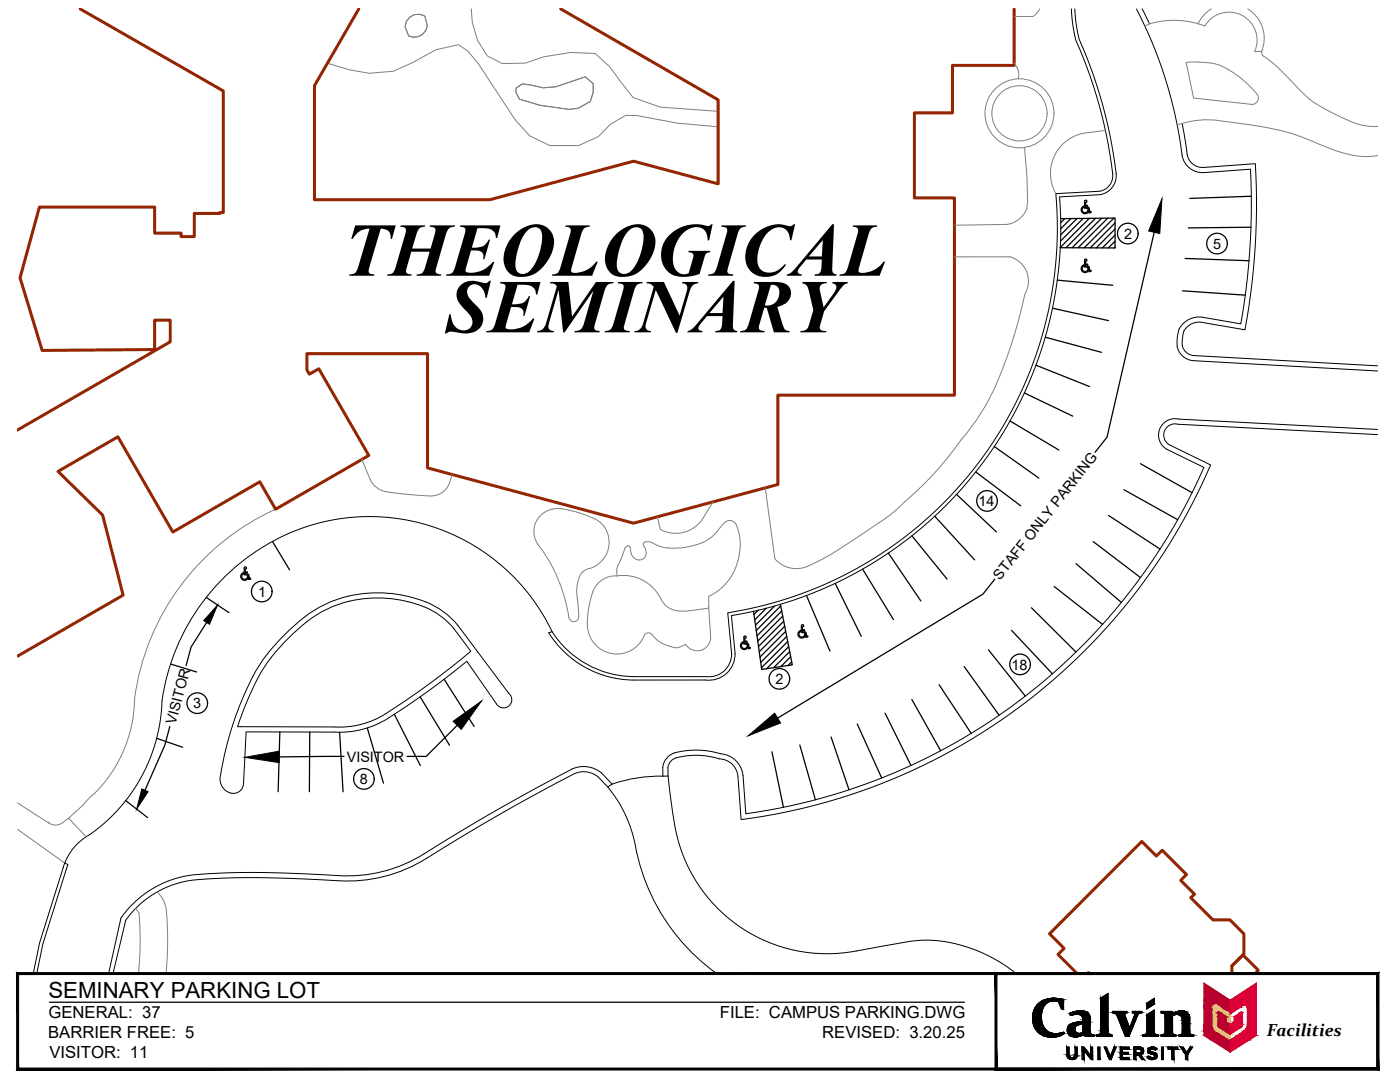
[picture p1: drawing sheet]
<svg xmlns="http://www.w3.org/2000/svg" width="279mm" height="216mm" viewBox="0 0 279 216" stroke-linecap="round" stroke-linejoin="round" font-family="sans-serif">
<defs><g id="words">
<g font-size="15.2">
<text x="68.5" y="55">THEOLOGICAL</text>
<text x="89.1" y="66.3">SEMINARY</text>
</g>
<text font-size="4.4" x="9.7" y="199.1">SEMINARY PARKING LOT</text>
<text font-size="3.5" x="252.8" y="206.8">Facilities</text>
<g font-size="3.3">
<text x="9.7" y="203.1">GENERAL: 37</text>
<text x="143.7" y="203.1">FILE: CAMPUS PARKING.DWG</text>
<text x="9.6" y="207.1">BARRIER FREE: 5</text>
<text x="164.1" y="207.1">REVISED: 3.20.25</text>
<text x="9.9" y="211.1">VISITOR: 11</text>
</g>
<g font-size="2.9">
<text x="224.3" y="47.6">2</text>
<text x="242.1" y="49.6">5</text>
<text x="195.3" y="101">14</text>
<text x="51.6" y="119.1">1</text>
<text x="199.6" y="115.9" transform="rotate(-52 199.6 115.9)">STAFF ONLY PARKING</text>
<text x="154.8" y="136.5">2</text>
<text x="201.9" y="133.6">18</text>
<text x="38.6" y="141.3">3</text>
<text x="35" y="144.7" transform="rotate(-75 35 144.7)">VISITOR</text>
<text x="69.2" y="152">VISITOR</text>
<text x="71.8" y="156.4">8</text>
</g>
</g></defs>
<!-- layer: CAMPUS MASTER PLAN - BASE|C-WALK -->
<g fill="none" stroke="#808080" stroke-width=".2">
<path d="M65.4 12.6l4.3 1.3 4 .7 4.8-.4 3.9-1.7 4.6-2.6 4.5-1 1.9 1.3 2.1 2.6 7.3 11.1 2.9 3.2 4 1.9h5.8l3.9-1.7 2.4-2.5 3.1-1.8 2.1 .1 8.3 1.5 8 .7M81.8 3.4l.9-.5 1.1-.1 1 .4 .5 2a2.64 2.64 0 0 1-3.8 2l-.7-1.9 .3-1zM94.1 1.8l.2 2.7 1 3.6 1.9 3 3.1 1.6 4.5-.1 3.7-1.3 5.4-.8 4.9 .2 2.9 2.6 4.7 6.2 5.4 1.9 11.7 .8M103 17.6l1.2-.9 4.2 .8 2.5-.2 5.9-2 1.6 1.4v1.7l-.6 1.8-2.4 1.4-1.9 .2-5.7-.8-4.1-1.2-.7-1.4zM202.4 12.5a3.3 3.3 0 0 1 .8 3.2M207.5 1.8l-.7 .9-.6 .6h-3.8M228.5 5.2a15.9 15.9 0 0 1 10-.6l1.9 .6a5.6 5.6 0 0 1 7.4-2.2 5.6 5.6 0 0 1 2.6 7.3M236.7 12.5a15.3 15.3 0 0 1 7.6 .9 20 20 0 0 1 6.7 5.7 1.28 1.28 0 0 1-1.1 1.7l-11.7-1.2zM241.7 1.8a6.7 6.7 0 0 0-2.6 2.9M249 1.8a6.9 6.9 0 0 1 2.8 8.4M251.8 10.2a1.08 1.08 0 0 0 .9 1.3 34.3 34.3 0 0 1 6.3 6 18 18 0 0 0 6.2 4.6l1.4 .8a15.5 15.5 0 0 0 7.8 2.4l.6-.1M251.8 10.2l-1.4 .1"/>
<path d="M204.5 29.4l.5 5.9 .1 4.8a4.7 4.7 0 0 1-4.1 4.7l-10.5 .1M220.6 26a19.2 19.2 0 0 0-6 1.1 8.2 8.2 0 0 0-3.9 11.5M234.9 24.9a19.1 19.1 0 0 1 8.2-.9 104.1 104.1 0 0 1 13.2 2.2l2.5 .8 2.5 .9a33.2 33.2 0 0 0 9.8 3.2l2.1 .1 1.8-.2M190.5 51.3l11-.1a5 5 0 0 1 3 7.5 83 83 0 0 1-8 22.6l-1.9 2.9-2 2.7a74.6 74.6 0 0 1-12.1 13.3M72.2 91.7l1.6 3.9a4.2 4.2 0 0 0 3.4 2.5M77.2 98.1l4.3 .6 4.4 .3M89.9 95.8a3.9 3.9 0 0 1-4.1 3.2M90.3 94.7l-.4 1.1M152.7 97.3l1.9 14.2a5.7 5.7 0 0 0 7.3 1.2 40.8 40.8 0 0 0 6.4-3.7M55 101.6a48.3 48.3 0 0 0-28.4 41 27.3 27.3 0 0 1-9.4 17.3l-.7 .8-2.8 2.6 3.5 3.7M107.7 103a5.3 5.3 0 0 1 5.5-1.3l2.9 .8a8.5 8.5 0 0 1 4.5 2.7 5.5 5.5 0 0 1-3.8 8.5 4.5 4.5 0 0 0-1.7 4.2l.4 4a1.95 1.95 0 0 1-.5 2 .99 .99 0 0 1-1.5-.7 32.3 32.3 0 0 0-6.4-14.9 4.5 4.5 0 0 1 .6-5.3zM123.1 114.9a4.9 4.9 0 0 0-5.1 4 15.5 15.5 0 0 0-.5 7.6 5.9 5.9 0 0 0 5.5 4 5.9 5.9 0 0 0 5.6-3.8 1.06 1.06 0 0 1 1.1-.4 1.06 1.06 0 0 1 .8 .8 6.5 6.5 0 0 0 5.1 2.1l1.2-.6"/>
<path d="M123.1 114.9a8.5 8.5 0 0 1 9.1 5.2 5.2 5.2 0 0 0 5.3 1.8l3.9-.6v-2.3M124.7 109.5l-.7 2a4.8 4.8 0 0 0-.9 3.4M124.7 109.4a.57 .57 0 0 1 .7-.5 .57 .57 0 0 1 .4 .8 1.96 1.96 0 0 0 1.7 2M128.4 108.9a.44 .44 0 0 1 .3-.7l1-.1a9.5 9.5 0 0 0 3.6 1.2M128.5 108.9a1.69 1.69 0 0 1-.5 2.8h-.5M131.2 103.1l.6 2.6M133.3 109.3a13.1 13.1 0 0 0 8.7-2.1l.8-.8a9.2 9.2 0 0 1 2.4-2.5 1.54 1.54 0 0 1 2 1.4l.4 2 .1 2M142.3 100.1l-2.2 3.6a6.4 6.4 0 0 1-8.3 1.9M147.7 109.4a11.2 11.2 0 0 1-6.3 9.6M180.5 100.2a25.4 25.4 0 0 1-5.1 4.1l-7.1 4.7M141.4 121.3l.4 5.8a2.69 2.69 0 0 1-1.9 2.7 2.69 2.69 0 0 1-3.1-1.2M3.5 160.2l6.3 4"/>
<path d="M3.5 165.5l9.4 6.7M9.8 164.2h.1M13.7 163.3a3.6 3.6 0 0 1-3 1.3l-.9-.4M31.4 178a5.8 5.8 0 0 1 1.8 3.7 68.8 68.8 0 0 1-.1 12.6M27.1 181.2l.6 .9M27.7 182.1h.1M27.7 182.1a63 63 0 0 1-.1 12.2"/>
<circle cx="203.5" cy="22.6" r="6.9"/>
<circle cx="203.5" cy="22.6" r="5.5"/>
</g>
<!-- layer: CAMPUS MASTER PLAN - BASE|C-ROAD -->
<g fill="none" stroke="#000" stroke-width=".2">
<path d="M213.8 1.8a22.4 22.4 0 0 0 2.4 9.9 92.7 92.7 0 0 1 5.9 23M214.5 1.8a22.1 22.1 0 0 0 2.4 9.7 93.4 93.4 0 0 1 5.8 23.1M226.8 1.8a87.7 87.7 0 0 1 9.1 29.2M227.9 1.8l1.5 3M222.1 34.7a3.1 3.1 0 0 1-2.7 3.5l-8.7 .4a77.7 77.7 0 0 1-65.5 83.7l.8 8.2M222.7 34.6a3.8 3.8 0 0 1-3.2 4.3l-8 .4a78.4 78.4 0 0 1-65.5 83.5l.7 7.6a5.2 5.2 0 0 1-5.9 5.3h-14.4a20.2 20.2 0 0 1-16.9-9.4l.7-.3M235.9 31a4.2 4.2 0 0 0 4.4 3.4l9.3-.6a138 138 0 0 1-2 30.8l-7.6-1.3a4.4 4.4 0 0 0-5.1 4.6 3.5 3.5 0 0 0 3.4 4.1l36.7 2M235.9 24.7l.8 4.1a4.4 4.4 0 0 0 1.7 4.2l1.2 .4h.6l10.3-.7a138.1 138.1 0 0 1-2 33.1l-8.6-1.5M239.9 64.3a3.4 3.4 0 0 0-4 3.7 2.52 2.52 0 0 0 2.4 2.9l36.7 2.1M233.3 88.7l8.3 4.1a118.5 118.5 0 0 1-93.7 70.7l-.6-8.6a3.8 3.8 0 0 0-3.7-3.5 15.1 15.1 0 0 0-9.1 0 2.34 2.34 0 0 0-1.2 1.8v1.7h-1M275 85.7l-39.7-2.1a3.3 3.3 0 0 0-3.8 2 3.3 3.3 0 0 0 1.4 4l7.4 3.7a117.5 117.5 0 0 1-91.5 69.1l-.5-7.6a4.8 4.8 0 0 0-4.5-4.4 15.9 15.9 0 0 0-9.7 0 3.4 3.4 0 0 0-1.8 2.7M275 86.7l-39.9-2a2.24 2.24 0 0 0-2.7 1.2 2.24 2.24 0 0 0 .9 2.8"/>
<path d="M57.5 127.4a24.6 24.6 0 0 1 12.3-7.5 23.9 23.9 0 0 1 17.7 2.7l2.5 2.2 4 5.2a136.6 136.6 0 0 1-18.9 13.5 17.1 17.1 0 0 1-8.4 1.6l-19.3-.1a44.4 44.4 0 0 1 7.4-14.6zM91.4 124.8a17 17 0 0 0-10.2-5.8 24.5 24.5 0 0 0-23.7 7 35.2 35.2 0 0 0-9.5 14.3 66.8 66.8 0 0 0-4.1 15 2.92 2.92 0 0 0 2.1 2.9M91.4 124.8l10.1 13.5a1.65 1.65 0 0 1 .1 2.5 1.65 1.65 0 0 1-2.5-.3l-5.9-8.5a138.2 138.2 0 0 1-17.5 12.3 18.2 18.2 0 0 1-9 1.8l-17.6-.1-.5 10.2M110.2 126a19.5 19.5 0 0 0 16.2 9h14.5M110.2 126a40.5 40.5 0 0 0-66.4-9.9 42.5 42.5 0 0 0-11.8 27.2 33.8 33.8 0 0 1-15.7 24.3 11 11 0 0 0-3.7 5.5l-4.7 15.1-1.3 6.1M146 130.5a4.5 4.5 0 0 1-5.1 4.5M48.6 156.2a2.03 2.03 0 0 1-2.6 2M114.2 153.4a420.7 420.7 0 0 0-30.8 17.7 28.6 28.6 0 0 1-15.8 3.6 186.9 186.9 0 0 0-29.1-.1 20.6 20.6 0 0 0-14.4 8.6l-2.4 11.1M114.2 153.4a5.6 5.6 0 0 1 5.9 .9l2.1 2.2-.9 .5-1.9-2a4.6 4.6 0 0 0-4.8-.6 420.3 420.3 0 0 0-30.6 17.5 29.6 29.6 0 0 1-16.5 3.8 185.2 185.2 0 0 0-29-.1 19.5 19.5 0 0 0-13.4 8l-2.5 10.7M121.3 157a27.5 27.5 0 0 1 5.9 13.9 40.4 40.4 0 0 0 15.9 23.4M132.3 153.2v1.7M132.3 154.9a29.8 29.8 0 0 0-10.1 1.6"/>
<path d="M133.3 154.9l.6 4.9a36.3 36.3 0 0 0 4.4 14.9 30.8 30.8 0 0 0 32.6 15.1M12.9 172.2l.7 .3-5 15.8-1.3 6M170.9 189.8l10.4-1.9a27.9 27.9 0 0 1 20.4 5.5l1.1 .9"/>
</g>
<!-- layer: CAMPUS MASTER PLAN - BASE|C-BLDG -->
<path d="M16 1.8l28.6 16.4v24.2h-.7v.2h-5.1v4.6h-2.7v-.7h-5.2v-5.2h-23l-3.9 14.1 4.4 14.5 22.5-.2v-5.8h3.1v4.3l-30.5 17.6M71.6 1.8l-8.8 15.3v22.7h35l28.6-7.6 16.9 4.5v-16.8l-31.4-18.1M202.4 1.8v11.2h-12.3v9.5h-7.6v17h8v39.4h-35.3v17.8l-28.8 7.7-41.1-11v-22.8h-24.1v3.2l.5 .9 1.9-1.1 10 17.3-18.6 10.7-3.2-5.5-17.3 10.1-11-19-11.9 6.9 8.9 8.7 4.1 16-21.1 12.1M217 194.3l.2-.2 .2 .2M245.9 192.7l2.4-2.4v-3.9l-2.9-2.9h-3.3l-4.5-4.4 .8-.7-2.8-2.7 1.2-1.2-4.9-4.8-1.1 1.1-2.9-2.9-18.4 18.4 2.9 2.9-1.3 1.2 3.9 3.9M245.9 194.3v-1.6l2.2-2.2 3 3.1-.6 .7" fill="none" stroke="#952500" stroke-width=".6"/>
<!-- layer: C-PARK -->
<g fill="none" stroke="#000" stroke-width=".25">
<path d="M215.9 41.4l.5-.3v.1a.61 .61 0 0 0-.5 .7 .61 .61 0 0 0 .7 .5 .61 .61 0 0 0 .5-.6 .65 .65 0 0 1-.3 .8 .65 .65 0 0 1-.9-.3 .78 .78 0 0 1 0-.9zM215.9 53.1l.5-.3v.2a.61 .61 0 0 0-.5 .7 .61 .61 0 0 0 .7 .5 .61 .61 0 0 0 .5-.6 .65 .65 0 0 1-.3 .8 .65 .65 0 0 1-.9-.3 .78 .78 0 0 1 0-1zM216.5 40h.4v.3l-.2 .1-.1 .5 .4 .1 .1 .2-.5-.1v.3l.7 .1 .2 .8 .2-.1v.2l-.3 .1-.2-.9-.7-.1zM216.5 51.8h.4v.2l-.2 .1-.1 .6h.4l.1 .2h-.5v.2l.7 .1 .2 .8h.2v.1l-.3 .1-.2-.8-.7-.1zM230.3 46.3l-9.4 40.9-2.4 3M41.2 119.2l4.5 3M48.8 113.2h.4v.3l-.3 .1v.5h.4l.1 .2h-.5v.2l.7 .1 .2 .8h.2v.2h-.4l-.1-.8-.8-.1zM49.4 115a.68 .68 0 0 1-.5 .8 .68 .68 0 0 1-.8-.5 .78 .78 0 0 1 .5-1l.1 .1a.61 .61 0 0 0-.5 .7 .61 .61 0 0 0 .6 .5 .61 .61 0 0 0 .6-.6M54.4 108l3.4 5.7M198.5 115.6l-2.3 3-41 24.7M34 132.5l5.3 1.6M41.2 124.2l-3.1 4.9-1 3.7"/>
<path d="M148.4 128.1a.78 .78 0 0 0-.5 1.2 .78 .78 0 0 0 1.3-.1l-.1-.4a.61 .61 0 0 1-.9 .5 .61 .61 0 0 1 .2-1.1v-.1M148.5 127h.4v.3l-.2 .1-.1 .5 .4 .1 .1 .2-.5-.1v.2l.8 .1 .1 .8h.2v.2h-.3l-.2-.8-.7-.1zM159.8 125.8a.74 .74 0 0 0-.4 1.2 .74 .74 0 0 0 1.3-.3l-.1-.2a.61 .61 0 0 1-.5 .6 .61 .61 0 0 1-.7-.5 .61 .61 0 0 1 .5-.7l-.1-.1M159.9 124.9v1.3l.8 .1 .1 .9 .4-.1v-.2l-.2 .1-.2-.9-.7-.1v-.2l.5 .1-.1-.2-.4-.1v-.5l.3-.1v-.3h-.3l-.2 .2M25.1 159.8l4.4 3.3M31.3 147.3l5.1 1.8M33.9 145l-1 3.7-4 9M68.7 150.9l-13 .1M91.2 144.7l-6.1 6.2h-3.9"/>
</g>
<!-- layer: C-PRKG-STRP -->
<g fill="none" stroke="#000" stroke-width=".25">
<path d="M249.7 39.2l-12.3 .4M211 55.9l11.1 1M211.7 43.6l10.8-.1v6l-10.9-.1M212.5 43.6l-.8 .8M213.7 43.6l-2 2M215 43.6l-3.3 3.3M216.2 43.6l-4.5 4.5M217.4 43.6l-5.8 5.8M218.6 43.6l-5.8 5.8M219.9 43.5l-5.9 5.9M221.1 43.5l-5.9 5.9M222.3 43.5l-5.9 5.9"/>
<path d="M222.5 44.5l-4.9 5M222.5 45.7l-3.7 3.8M222.5 46.9l-2.5 2.6M222.5 48.1l-1.3 1.4M222.5 49.3l-.1 .2M236 58l12.5 .9M236.5 51.6l12.8 .4M249.7 45.3l-12.5 .2M204.4 78.4l9.7 4.6M206.8 72.9l10.6 4.2M208.6 67.3l11.2 3M210 61.5l11.2 2.5"/>
<path d="M190.9 98.7l8 7.4M194.7 94.2l9 6.7M198.4 89.1l8.9 6.3M201.6 84l9.7 5.8M224.3 97.7l10.7 6M227.6 92.5l10.3 5.8M161 118.8l4.6 11.1M166.7 116.4l5.2 10.6M172.1 113.6l6.2 10M177.3 110.4l6.5 9.5M182 106.9l7 8.6M186.6 103l7.9 8.7"/>
<path d="M210.4 117l9.6 7.6M214.7 112.5l9.1 7.7M218.2 108.1l9.4 7.2M221.2 102.9l10.3 6.7M83.9 139l5.8 9.7M88.6 135.5l6 9.5M151.3 121.8l-.8 .8M152.9 121.4l-2.3 2.3M154.6 120.9l-3.8 3.8M155.7 120.6l2.4 12.1-6.1 .9-1.6-11.6M155.8 120.9l-4.9 4.9M156 121.9l-4.9 5"/>
<path d="M156.2 122.9l-5 5M156.4 124l-5 5M156.6 125l-5.1 5M156.8 126l-5.1 5.1M157 127l-5.2 5.2M157.2 128l-5.2 5.2M157.4 129l-4.4 4.4M157.6 130l-3.2 3.2M157.8 131l-2 2M158 132.1l-.7 .7M182 139.6l5.7 10.2M187.4 136.6l6.4 9.7"/>
<path d="M192.4 133l7 9.7M197.3 129.7l7.3 9.2M201.9 125.8l8.1 8.7M205.8 121.3l8.9 8.8M55.8 146.1l-.3 11.9M61.8 146.1l-.1 11.9M67.8 146.1l.7 11.9M73.3 145.3l3.2 11M78.7 142.5l5.2 10.2M154.1 150l2.2 11.1M159.6 148.7l3.1 10.9M165.9 147.1l3.5 10.5"/>
<path d="M171.1 144.5l4.9 10.7M176.6 142.3l5.2 10.4"/>
</g>
<!-- layer: C-PARK-TEXT -->
<g fill="none" stroke="#000" stroke-width=".25">
<circle cx="225.1" cy="46.6" r="2.06"/>
<circle cx="242.9" cy="48.6" r="2.06"/>
<circle cx="197" cy="100" r="2.06"/>
<circle cx="52.2" cy="118" r="2.06"/>
<circle cx="155.5" cy="135.5" r="2.06"/>
<circle cx="203.6" cy="132.6" r="2.06"/>
<circle cx="39.4" cy="140.3" r="2.06"/>
<circle cx="72.6" cy="155.4" r="2.06"/>
</g>
<!-- layer: C-PARK -->
<path d="M231.9 39.7l-.4 6.9-2.3-.5zM43.4 120.7l-1.6 3.9-1.1-.8zM28.3 157.4l1.3 .6-2.3 3.4zM48.9 151.1l6.8-1.2v2.3zM90.4 143.9l5.7-4-4 5.6zM149.3 146.8l5.3-4.5 1.2 2z" fill="#000" stroke="#000" stroke-width=".2"/>
<!-- layer: A-TITL -->
<g fill="#000" stroke="#000" stroke-width=".2">
<path d="M210 199.2h.4zM219.6 199.2l1.5-1v1zM228.9 200.2l1.5-1v1zM209.5 207h.8zM212 206h.3zM213.6 204.4h4zM213.6 202.6h.3zM213.7 211.4h.5zM214.5 206.9h.4zM215.5 201.7h.4zM216.3 206.5h2zM219.6 206.3h1.6z"/>
<path d="M219.6 206.2h1.5zM228.7 206.3h1.8zM228.8 206.3h1.7zM228.9 200.2h1.5v.2zM229.8 208.9h.4zM230.4 210.5h.5zM228.9 202.5l1.5-1v1zM234 202.3h3.2zM235.7 201.7h.3z"/>
<path d="M207.7 199.9h1.6zM207.5 200h1.6z"/>
<path d="M207.8 199.8l1.5 .1 .3-.1zM207.7 199.9l.1-.1 1.5 .1z"/>
<path d="M207.9 199.8h1.8zM207.8 199.8h1.8z"/>
<path d="M207.9 199.8h1.9zM207.9 199.8h1.8z"/>
<path d="M208 199.7h2.1zM207.9 199.8h1.9z"/>
<path d="M208 199.7h2.3zM208 199.7h2.3z"/>
<path d="M208 199.7h2.3zM208 199.7h2.1z"/>
<path d="M210.3 199.7h2zM210.3 199.7h2z"/>
<path d="M210 199.2h.8zM209.8 199.2h1z"/>
<path d="M209.8 199.2h1.1zM209.7 199.2h1.2z"/>
<path d="M209.7 199.2l1.6 .1zM209.5 199.3h1.8z"/>
<path d="M209.5 199.3h1.9zM209.4 199.3h2z"/>
<path d="M209.4 199.3h2.4zM209.2 199.3h2.6z"/>
<path d="M209.2 199.3h2.7zM209 199.3h2.9z"/>
<path d="M209 199.3l3.2 .1zM208.8 199.4h3.4z"/>
<path d="M208.8 199.4l3.5 .1zM208.6 199.5h3.7z"/>
<path d="M208.6 199.5h3.7zM208.6 199.5h3.7z"/>
<path d="M208.6 199.5l3.7 .1zM208.3 199.6h4z"/>
<path d="M208.3 199.6l4 .1v-.1zM208.1 199.7l.2-.1 4 .1z"/>
<path d="M208.1 199.7h4.2zM208 199.7h4.3z"/>
<path d="M210.3 199.7h2zM210.3 199.7h2z"/>
<path d="M210.6 199.7l1.7 .1zM210.6 199.7l1.7 .1z"/>
<path d="M210.9 199.8l1.4 .1zM210.9 199.8l1.4 .1z"/>
<path d="M211.2 199.9l1.1 1.4v-1.4zM211.2 199.9l1.1 1.4h-.5z"/>
<path d="M219.6 199.2l1.5 6.3v-6.3zM219.6 199.2l1.5 6.3h-1.5z"/>
<path d="M3.7 213.1l-.4 .4 271.5-.4zM3.3 213.5l271.5-.4 .4 .4zM274.8 194.5v18.6l.4 .4zM274.8 194.5l.4-.4v19.4zM3.7 194.5h271.1l.4-.4zM3.3 194.1h271.9l-271.5 .4zM3.3 194.1l.4 19v-18.6zM3.3 194.1l.4 19-.4 .4z"/>
<path d="M199 213.1l-.4 .4 76.2-.4zM198.6 213.5l76.2-.4 .4 .4zM274.8 194.5v18.6l.4 .4zM274.8 194.5l.4-.4v19.4zM199 194.5h75.8l.4-.4zM198.6 194.1h76.6l-76.2 .4zM198.6 194.1l.4 19v-18.6zM198.6 194.1l.4 19-.4 .4z"/>
<path d="M206.1 202.5l1.7 .2v-.2zM206.1 202.5l1.7 .2h-1.7z"/>
<path d="M206.1 202.7l1.7 .2v-.2zM206.1 202.7l1.7 .2h-1.7z"/>
<path d="M206.1 202.9l1.7 .1v-.1zM206.1 202.9l1.7 .1h-1.7z"/>
<path d="M206.1 203l1.7 .2v-.2zM206.1 203l1.7 .2h-1.7z"/>
<path d="M206.1 203.2l1.8 .2-.1-.2zM206.1 203.2l1.8 .2h-1.8z"/>
<path d="M206.1 203.4l1.8 .2v-.2zM206.1 203.4l1.8 .2h-1.8z"/>
<path d="M206.1 202.3l1.7 .2 .1-.2zM206.1 202.3l1.7 .2h-1.7z"/>
<path d="M206.1 203.6l1.8 .2v-.2zM206.1 203.6l1.8 .2h-1.8z"/>
<path d="M206.2 202.1l1.7 .2v-.2zM206.2 202.1l1.7 .2h-1.8z"/>
<path d="M206.2 202h1.7zM206.2 202l1.7 .1z"/>
<path d="M206.1 203.8l1.9 .2-.1-.2zM206.1 203.8l1.9 .2h-1.9z"/>
<path d="M206.1 204l1.9 .2v-.2zM206.1 204l1.9 .2h-1.8z"/>
<path d="M206.3 201.8l1.6 .2 .1-.2zM206.3 201.8l1.6 .2h-1.7z"/>
<path d="M206.3 201.7h1.7zM206.3 201.7l1.7 .1z"/>
<path d="M206.2 204.2l1.9 .1-.1-.1zM206.2 204.2l1.9 .1h-1.9z"/>
<path d="M206.4 201.5l1.6 .2v-.2zM206.4 201.5l1.6 .2h-1.7z"/>
<path d="M206.2 204.3l1.9 .2v-.2zM206.2 204.3l1.9 .2h-1.8z"/>
<path d="M206.4 201.4l1.6 .1 .1-.1zM206.4 201.4l1.6 .1h-1.6z"/>
<path d="M206.3 204.5l1.9 .2-.1-.2zM206.3 204.5l1.9 .2h-1.9z"/>
<path d="M206.5 201.2l1.6 .2 .1-.2zM206.5 201.2l1.6 .2h-1.7z"/>
<path d="M206.6 201.1h1.6zM206.6 201.1l1.6 .1z"/>
<path d="M206.3 204.7l1.9 .1zM206.3 204.7l1.9 .1z"/>
<path d="M206.4 204.8l1.9 .1-.1-.1zM206.4 204.8l1.9 .1h-1.9z"/>
<path d="M206.7 200.9l1.5 .2 .1-.2zM206.7 200.9l1.5 .2h-1.6z"/>
<path d="M206.4 204.9l2 .2-.1-.2zM206.4 204.9l2 .2h-1.9z"/>
<path d="M206.7 200.8h1.6zM206.7 200.8l1.6 .1z"/>
<path d="M206.5 205.1h2zM206.5 205.1h2z"/>
<path d="M206.5 205.1l2.1 .2-.1-.2zM206.5 205.1l2.1 .2h-1.9z"/>
<path d="M206.9 200.6l1.4 .2 .2-.2zM206.9 200.6l1.4 .2h-1.6z"/>
<path d="M206.9 200.6h1.6zM206.9 200.6h1.6z"/>
<path d="M206.7 205.3l1.9 .1zM206.7 205.3l1.9 .1z"/>
<path d="M207.1 200.4l1.4 .2 .1-.2zM207.1 200.4l1.4 .2h-1.6z"/>
<path d="M206.7 205.4l2.1 .2-.2-.2zM206.7 205.4l2.1 .2h-2z"/>
<path d="M207.1 200.4h1.6zM207.1 200.4h1.5z"/>
<path d="M207.2 200.3l1.5 .1 .1-.1zM207.1 200.4l.1-.1 1.5 .1z"/>
<path d="M206.8 205.6h2.1zM206.8 205.6h2.1z"/>
<path d="M207.3 200.2h1.5zM207.2 200.3h1.6z"/>
<path d="M206.9 205.6l2.1 .1zM206.9 205.6l2.1 .1z"/>
<path d="M207 205.7l2.3 .2-.3-.2zM207 205.7l2.3 .2h-2.2z"/>
<path d="M207.5 200.1l1.3 .1 .3-.1zM207.3 200.2l.2-.1 1.3 .1z"/>
<path d="M207.5 200h1.6zM207.5 200.1h1.6z"/>
<path d="M207.1 205.9h2.2zM207.1 205.9h2.2z"/>
<path d="M207.1 205.9l2.5 .1-.3-.1zM207.1 205.9l2.5 .1h-2.3z"/>
<path d="M209.5 207h.8zM209.7 207h.6z"/>
<path d="M207.3 206l2.5 .1zM207.3 206l2.5 .1z"/>
<path d="M207.4 206.1l2.6 .1zM207.4 206.1l2.6 .1z"/>
<path d="M207.4 206.2h2.7zM207.4 206.2h2.7z"/>
<path d="M207.5 206.2h2.9zM207.5 206.2h2.9z"/>
<path d="M207.5 206.2h3.2zM207.5 206.2h3.2z"/>
<path d="M209.3 206.9h1.3zM209.3 206.9l1 .1z"/>
<path d="M209.1 206.9h1.6zM209.1 206.9h1.5z"/>
<path d="M209 206.9h1.9zM209 206.9h1.7z"/>
<path d="M208.7 206.8h2.4zM208.7 206.8l2.2 .1z"/>
<path d="M208.6 206.8h2.6zM208.6 206.8h2.5z"/>
<path d="M208.4 206.7h3.1zM208.4 206.7l2.8 .1z"/>
<path d="M208.3 206.7h3.2zM208.3 206.7h3.2z"/>
<path d="M208 206.6l3.5 .1 .3-.1zM208 206.6l3.5 .1h-3.2z"/>
<path d="M207.8 206.4l4 .2 .3-.2zM207.8 206.4l4 .2h-3.8zM208 206.6h3.8zM208 206.6h3.8z"/>
<path d="M207.7 206.4h4.4zM207.7 206.4h4.4z"/>
<path d="M212 206l.3 .1zM211.8 206.1h.5z"/>
<path d="M211.8 206.1l.5 .1zM211.5 206.2h.8z"/>
<path d="M211.5 206.2h.9zM211.1 206.2h1.3z"/>
<path d="M211.1 206.2h1.3zM210.8 206.2h1.6z"/>
<path d="M210.8 206.2h1.6zM210.7 206.2h1.7z"/>
<path d="M207.5 206.2l4.6 .2 .3-.2zM207.5 206.2l4.6 .2h-4.4z"/>
<path d="M212.9 208.9l.5 1.6v-1.6zM212.9 208.9l.5 1.6h-.5z"/>
<path d="M212.9 210.5h.5zM212.9 210.5h.5z"/>
<path d="M212.9 210.5l.5 .1zM212.9 210.5l.5 .1z"/>
<path d="M212.9 210.6l.5 .1zM212.9 210.6l.5 .1z"/>
<path d="M212.9 210.7h.5zM212.9 210.7h.5z"/>
<path d="M212.9 210.7l.6 .1zM212.9 210.7l.6 .1z"/>
<path d="M213 210.8l.5 .1zM213 210.8l.5 .1z"/>
<path d="M213 210.9h.6zM213 210.9h.6z"/>
<path d="M213 210.9l.6 .1zM213 210.9l.6 .1z"/>
<path d="M213.1 211h.7zM213.1 211h.7z"/>
<path d="M213.7 211.4h.4zM213.8 211.4h.3z"/>
<path d="M213.1 211h.8zM213.1 211h.8z"/>
<path d="M213.1 211h.8zM213.1 211h.8z"/>
<path d="M213.6 202.5h.4zM213.6 202.5l.3 .1z"/>
<path d="M213.1 211h.9zM213.1 211h.9z"/>
<path d="M213.6 202.5h.7zM213.6 202.5h.4z"/>
<path d="M213.6 211.4h.7zM213.6 211.4h.6z"/>
<path d="M213.5 211.3h.9zM213.5 211.3l.8 .1z"/>
<path d="M214.5 206.9h.3zM214.5 206.9h.3z"/>
<path d="M213.4 211.3h1.1zM213.4 211.3h1z"/>
<path d="M213 205.3h1.5zM213 205.3h1.5z"/>
<path d="M213 205.3l1.5 .2v-.2zM213 205.3l1.5 .2h-1.5zM213 205.5h1.5zM213 205.5h1.5z"/>
<path d="M213 205.5l1.6 .2-.1-.2zM213 205.5l1.6 .2h-1.6z"/>
<path d="M214.5 210.6h.5zM214.5 210.6h.5z"/>
<path d="M213 205.1l1.5 .2 .1-.2zM213 205.1l1.5 .2h-1.5z"/>
<path d="M213 205.1h1.6zM213 205.1h1.6z"/>
<path d="M213.3 211.2h1.3zM213.3 211.2l1.2 .1z"/>
<path d="M213 205.7h1.6zM213 205.7h1.6z"/>
<path d="M213 205.7l1.6 .1v-.1zM213 205.7l1.6 .1h-1.6z"/>
<path d="M213.6 202.4h1zM213.6 202.4l.7 .1z"/>
<path d="M213.1 204.9l1.5 .2v-.2zM213.1 204.9l1.5 .2h-1.6z"/>
<path d="M213.3 211.2h1.3zM213.3 211.2h1.3z"/>
<path d="M213 205.8h1.6zM213 205.8h1.6z"/>
<path d="M213 205.8l1.7 .1zM213 205.8l1.7 .1z"/>
<path d="M213.2 204.8h1.5zM213.2 204.8l1.4 .1h-1.5zM213.1 204.9h1.5zM213.1 204.9h1.5z"/>
<path d="M213.2 204.8h1.5zM213.2 204.8h1.5z"/>
<path d="M213 205.9l1.7 .1zM213 205.9l1.7 .1z"/>
<path d="M213.2 211.1h1.5zM213.2 211.1l1.4 .1z"/>
<path d="M213.2 204.8h1.5zM213.2 204.8h1.5z"/>
<path d="M213.1 206h1.7zM213.1 206h1.7z"/>
<path d="M213.1 211h1.7zM213.1 211l1.6 .1z"/>
<path d="M214.1 211h.7zM214 211h.8z"/>
<path d="M213.1 206l1.8 .1zM213.1 206l1.8 .1z"/>
<path d="M214.2 211h.6zM214.1 211h.7z"/>
<path d="M213.3 204.7h1.5zM213.3 204.7l1.4 .1z"/>
<path d="M214.3 210.9l.5 .1zM214.3 210.9l.5 .1z"/>
<path d="M214.3 211h.5zM214.2 211h.6z"/>
<path d="M213.3 204.6h1.6zM213.3 204.6l1.5 .1z"/>
<path d="M213.1 206.1h1.8zM213.1 206.1h1.8z"/>
<path d="M214.4 210.9h.5zM214.3 210.9h.5z"/>
<path d="M213.3 204.6h1.6zM213.3 204.6h1.6z"/>
<path d="M213.1 206.1h1.9zM213.1 206.1h1.9z"/>
<path d="M214.5 210.8h.4zM214.5 210.8l.4 .1h-.5z"/>
<path d="M214.5 210.8h.4zM214.5 210.8h.4z"/>
<path d="M213.6 202.4h1.3zM213.6 202.4h1z"/>
<path d="M214.5 210.7h.5zM214.5 210.7l.4 .1z"/>
<path d="M213.1 206.1l2 .1zM213.1 206.1l2 .1z"/>
<path d="M214.6 208.9l.4 1.6v-1.6zM214.6 208.9l.4 1.6h-.4z"/>
<path d="M214.6 210.5l.4 .1v-.1zM214.6 210.5l.4 .1h-.5z"/>
<path d="M214.5 210.6l.5 .1v-.1zM214.5 210.6l.5 .1h-.5z"/>
<path d="M214.3 206.9h.7zM214.3 206.9h.6z"/>
<path d="M214.3 206.9h.8zM214.3 206.9h.7z"/>
<path d="M213.1 206.2h2.1zM213.1 206.2h2.1z"/>
<path d="M213.4 204.5h1.7zM213.4 204.5l1.5 .1h-1.6z"/>
<path d="M213.4 204.5h1.7zM213.4 204.5h1.7z"/>
<path d="M213.2 206.2h2.1zM213.2 206.2h2.1z"/>
<path d="M214 206.8h1.3zM214 206.8l1.1 .1z"/>
<path d="M213.5 204.5h1.8zM213.4 204.5h1.7z"/>
<path d="M213.2 206.2h2.2zM213.2 206.2h2.2z"/>
<path d="M213.9 206.8h1.4zM213.9 206.8h1.4z"/>
<path d="M213.9 206.8h1.5zM213.9 206.8h1.4z"/>
<path d="M213.5 204.4h2zM213.5 204.5h1.8z"/>
<path d="M213.7 206.7h1.9zM213.7 206.7l1.7 .1z"/>
<path d="M213.7 206.7h1.9zM213.7 206.7h1.9z"/>
<path d="M213.6 206.6h2.1zM213.6 206.6l2 .1z"/>
<path d="M213.6 204.4h2.2zM213.5 204.4h2z"/>
<path d="M213.4 206.5h2.5zM213.4 206.5l2.3 .1z"/>
<path d="M215.5 201.7h.5zM215.3 201.7h.7z"/>
<path d="M215.3 201.7h.8zM215.2 201.7h.9z"/>
<path d="M213.3 206.4l2.6 .1 .1-.1zM213.3 206.4l2.6 .1h-2.5zM213.4 206.5h2.5zM213.4 206.5h2.5z"/>
<path d="M213.6 204.4h2.5zM213.6 204.4h2.2z"/>
<path d="M215.2 201.7l1.1 .1zM214.9 201.8h1.4zM214.9 201.8h1.4zM214.9 201.8h1.4z"/>
<path d="M213.3 206.4h2.8zM213.3 206.4h2.7z"/>
<path d="M214.9 201.8h1.6zM214.7 201.8h1.8z"/>
<path d="M216 208.9l.9 .8-.6-.8zM216 208.9l.9 .8h-.9z"/>
<path d="M216 209.7l.4 1.7v-1.7zM216 209.7l.4 1.7h-.4z"/>
<path d="M214.7 201.8h1.9zM214.6 201.8h2z"/>
<path d="M214.6 201.8l2.1 .1zM214.4 201.9h2.3z"/>
<path d="M214.4 201.9h2.4zM214.2 201.9h2.6z"/>
<path d="M214.2 201.9l2.7 .1zM214 202h2.9z"/>
<path d="M216.4 209.7l1.2 .9-.7-.9zM216.4 209.7l1.2 .9h-.5z"/>
<path d="M214 202l3 .1zM213.8 202.1h3.2z"/>
<path d="M213.8 202.1h3.3zM213.7 202.1h3.4z"/>
<path d="M213.7 202.1l3.5 .1zM213.5 202.2h3.7z"/>
<path d="M213.5 202.2h3.7zM213.5 202.2h3.7z"/>
<path d="M213.5 202.2l3.8 .2-.1-.2zM213.5 202.2l3.8 .2h-3.8z"/>
<path d="M213.5 202.4h3.8zM213.5 202.4h3.8z"/>
<path d="M214.9 202.4h2.4zM214.9 202.4h2.4z"/>
<path d="M215.2 202.4h2.2zM215.2 202.4h2.2z"/>
<path d="M215.4 202.4l2 .1zM215.4 202.4l2 .1z"/>
<path d="M215.6 202.5h1.8zM215.6 202.5h1.8z"/>
<path d="M215.6 202.5l1.8 .1zM215.6 202.5l1.8 .1z"/>
<path d="M215.7 202.6h1.8zM215.7 202.6h1.8z"/>
<path d="M215.8 202.6l1.7 .1zM215.8 202.6l1.7 .1z"/>
<path d="M215.8 202.7l1.7 .1v-.1zM215.8 202.7l1.7 .1h-1.6z"/>
<path d="M215.9 202.8h1.6zM215.9 202.8h1.6z"/>
<path d="M215.9 202.8l1.6 .1v-.1zM215.9 202.8l1.6 .1h-1.5z"/>
<path d="M216 202.9l1.6 .1zM216 202.9l1.6 .1z"/>
<path d="M216.1 205.8l1.5 .2-.1-.2zM216.1 205.8l1.5 .2h-1.5z"/>
<path d="M216 203l1.6 .1zM216 203l1.6 .1z"/>
<path d="M216 203.1l1.6 .2v-.2zM216 203.1l1.6 .2h-1.5z"/>
<path d="M216.1 205.6l1.4 .2 .1-.2zM216.1 205.6l1.4 .2h-1.4z"/>
<path d="M216.1 203.9h1.5zM215.7 203.9h1.9z"/>
<path d="M215.7 203.9h1.9zM215.4 203.9h2.2z"/>
<path d="M215.4 203.9l2.2 .1zM215 204h2.6z"/>
<path d="M215 204h2.6zM214.7 204h2.9z"/>
<path d="M214.7 204h2.9zM214.5 204h3.1z"/>
<path d="M214.5 204l3.1 .1zM214.2 204.1h3.4z"/>
<path d="M214.2 204.1l3.4 .1zM214 204.2h3.6z"/>
<path d="M214 204.2l3.6 .1v-.1zM213.7 204.3l.3-.1 3.6 .1z"/>
<path d="M213.7 204.3l3.9 .1zM213.6 204.4h4zM213.6 204.4h4z"/>
<path d="M216.1 204.4l1.5 1.2v-1.2zM216.1 204.4l1.5 1.2h-1.5z"/>
<path d="M216.1 206h1.5zM216.1 206h1.5z"/>
<path d="M216.1 203.3h1.5zM216.1 203.3h1.5z"/>
<path d="M216.1 203.3l1.5 .2v-.2zM216.1 203.3l1.5 .2h-1.5z"/>
<path d="M216.1 203.5l1.5 .4v-.4zM216.1 203.5l1.5 .4h-1.5z"/>
<path d="M216.1 206l1.5 .1zM216 206.1h1.6z"/>
<path d="M216 206.1h1.6zM215.9 206.1h1.7z"/>
<path d="M215.9 206.1l1.7 .1zM215.8 206.2h1.8z"/>
<path d="M215.8 206.2h1.8zM215.8 206.2h1.8z"/>
<path d="M215.8 206.2h1.8zM215.6 206.2h2z"/>
<path d="M215.6 206.2h2zM215.5 206.2h2.1z"/>
<path d="M215.5 206.2h2.1zM215.4 206.2h2.2z"/>
<path d="M213.2 206.2h4.5zM213.2 206.2h4.5z"/>
<path d="M213.2 206.2l4.5 .1zM213.2 206.2l4.5 .1z"/>
<path d="M213.2 206.3h4.5zM213.2 206.3h4.5z"/>
<path d="M213.2 206.3h4.6zM213.2 206.3h4.6z"/>
<path d="M213.2 206.3l4.6 .1zM213.2 206.3l4.6 .1z"/>
<path d="M216.1 206.4h1.7zM216.1 206.4h1.7z"/>
<path d="M216.1 206.4h1.8zM216.1 206.4h1.8z"/>
<path d="M216.2 206.4h1.8zM216.2 206.4h1.8z"/>
<path d="M216.2 206.4l1.8 .1zM216.2 206.4l1.8 .1z"/>
<path d="M216.2 206.5h2zM216.2 206.5h2z"/>
<path d="M217.6 208.9l.5 1.7v-1.7zM217.6 208.9l.5 1.7h-.5z"/>
<path d="M217.1 210.6l1 .8v-.8zM217.1 210.6l1 .8h-.3z"/>
<path d="M216.2 206.5h2.1zM216.2 206.5h2.1zM216.3 206.5h2z"/>
<path d="M216.3 206.5l2 .1zM216.3 206.5l2 .1z"/>
<path d="M216.4 206.6l1.9 .1zM216.4 206.6l1.9 .1z"/>
<path d="M216.5 206.7h1.8zM216.5 206.7h1.8z"/>
<path d="M216.7 206.7l1.6 .1zM216.7 206.7l1.6 .1z"/>
<path d="M216.8 206.8h1.5zM216.8 206.8h1.5z"/>
<path d="M219.1 208.9l.4 2.5v-2.5zM219.1 208.9l.4 2.5h-.4z"/>
<path d="M220.4 208.9l1.2 1.9-.8-1.9zM220.4 208.9l1.2 1.9h-.5z"/>
<path d="M219.6 205.5l1.5 .2v-.2zM219.6 205.5l1.5 .2h-1.5z"/>
<path d="M219.6 205.7l1.5 .5v-.5zM219.6 205.7l1.5 .5h-1.5zM219.6 206.2h1.5zM219.6 206.2h1.5z"/>
<path d="M219.6 206.2h1.5zM219.6 206.2h1.5zM219.6 206.2h1.5z"/>
<path d="M219.6 206.2h1.6zM219.6 206.2h1.6z"/>
<path d="M219.6 206.2h1.6zM219.6 206.2h1.6z"/>
<path d="M219.6 206.2l1.6 .1zM219.6 206.2l1.6 .1zM219.6 206.3h1.6zM219.6 206.3h1.6z"/>
<path d="M219.6 206.3h1.6zM219.6 206.3h1.6z"/>
<path d="M219.6 206.3h1.6zM219.6 206.3h1.6z"/>
<path d="M219.6 206.3h1.6zM219.6 206.3h1.6zM219.6 206.3h1.6z"/>
<path d="M219.6 206.3h1.6zM219.6 206.3h1.6zM219.5 206.3h1.7zM219.5 206.3h1.7z"/>
<path d="M219.5 206.3h1.7zM219.5 206.3h1.7z"/>
<path d="M219.5 206.3h1.8zM219.5 206.3h1.8z"/>
<path d="M219.5 206.3h1.8zM219.5 206.3h1.8z"/>
<path d="M219.5 206.3l1.8 .1zM219.5 206.4h1.8z"/>
<path d="M219.5 206.4l2.5 .1-.7-.1zM218.8 206.5l.7-.1 2.5 .1z"/>
<path d="M218.8 206.5l3.2 .3v-.3zM218.8 206.5l3.2 .3h-3.2z"/>
<path d="M221.1 210.8l.6 .6 .3-.6zM221.1 210.8l.6 .6h-.3z"/>
<path d="M222.3 208.9l-.3 1.9 .8-1.9zM222.3 208.9l-.3 1.9h-.4z"/>
<path d="M223.6 209.4l.4 .6v-.6zM223.6 209.4l.4 .6h-.4z"/>
<path d="M223.6 210.4l.4 .6v-.6zM223.6 210.4l.4 .6h-.4z"/>
<path d="M222.6 202.2h1.8zM222.6 202.2h1.8z"/>
<path d="M222.6 202.2h1.8zM222.6 202.2h1.8z"/>
<path d="M222.7 202.2l1.7 .1zM222.7 202.2l1.7 .1z"/>
<path d="M222.7 202.3h1.7zM222.7 202.3h1.7z"/>
<path d="M222.7 202.3l1.7 .1zM222.7 202.3l1.7 .1z"/>
<path d="M222.6 202.2h1.8zM222.6 202.2h1.8z"/>
<path d="M222.8 202.4h1.7zM222.8 202.4h1.7z"/>
<path d="M222.8 202.4l1.7 .1zM222.8 202.4l1.7 .1z"/>
<path d="M222.8 202.5l2.6 2.6-.9-2.6zM222.8 202.5l2.6 2.6h-1.5z"/>
<path d="M222.1 201.8l2.8 .3v-.3zM222.1 201.8l2.8 .3h-2.8z"/>
<path d="M222.1 202.1l2.3 .1 .5-.1zM222.1 202.1l2.3 .1h-1.8z"/>
<path d="M223.6 210l1.6 .4v-.4zM223.6 210l1.6 .4h-1.6z"/>
<path d="M223.6 208.9l1.8 .5v-.5zM223.6 208.9l1.8 .5h-1.8z"/>
<path d="M223.6 211l1.8 .4v-.4zM223.6 211l1.8 .4h-1.8z"/>
<path d="M223.9 205.1l1.4 1.7 .7-1.7zM223.9 205.1l1.4 1.7h-.7z"/>
<path d="M226.3 209.4l.4 .8v-.8zM226.3 209.4l.4 .8h-.4z"/>
<path d="M226.3 210.5l.4 .9v-.9zM226.3 210.5l.4 .9h-.4z"/>
<path d="M226.5 202.5l-.5 2.6 1.1-2.6zM226.5 202.5l-.5 2.6h-.6z"/>
<path d="M226.5 202.4h.6zM226.5 202.4l.6 .1z"/>
<path d="M226.5 202.4h.7zM226.5 202.4h.6z"/>
<path d="M226.5 202.3h.7zM226.5 202.3l.7 .1z"/>
<path d="M226.5 202.3h.8zM226.5 202.3h.7z"/>
<path d="M226.5 202.2h.8zM226.5 202.2l.8 .1z"/>
<path d="M226.5 202.2h.8zM226.5 202.2h.8z"/>
<path d="M226.5 202.2h.8zM226.5 202.2h.8z"/>
<path d="M226.3 208.9h1.3zM226.3 208.9h1.3z"/>
<path d="M226.3 208.9l1.4 .1zM226.3 208.9l1.4 .1z"/>
<path d="M226.3 210.5h1.4zM226.3 210.5h1.4z"/>
<path d="M226.3 209h1.6zM226.3 209h1.6z"/>
<path d="M227.2 210.5l1.2 .9-.7-.9zM227.2 210.5l1.2 .9h-.5z"/>
<path d="M226.3 210.4h1.5zM226.3 210.4l1.4 .1z"/>
<path d="M226.3 209l1.7 .1zM226.3 209l1.7 .1z"/>
<path d="M226 201.8l1.9 .3v-.3zM226 201.8l1.9 .3h-1.9z"/>
<path d="M226 202.1l1.3 .1 .6-.1zM226 202.1l1.3 .1z"/>
<path d="M226.3 210.3h1.7zM226.3 210.3l1.5 .1z"/>
<path d="M226.3 209.1l1.8 .1zM226.3 209.1l1.8 .1h-1.8z"/>
<path d="M226.3 210.2l1.7 .1 .1-.1zM226.3 210.2l1.7 .1h-1.7z"/>
<path d="M226.3 209.2l1.8 .2v-.2zM226.3 209.2l1.8 .2h-1.8z"/>
<path d="M227.4 210.1l.7 .1zM226.7 210.2h1.4z"/>
<path d="M226.3 210.2h1.8zM226.3 210.2h1.8z"/>
<path d="M227.5 210.1h.6zM227.4 210.1h.7z"/>
<path d="M227.6 210.1h.5zM227.5 210.1h.6z"/>
<path d="M227.4 209.4h.8zM227.4 209.4h.8z"/>
<path d="M227.6 210.1h.5zM227.6 210.1h.5z"/>
<path d="M227.5 209.4h.7zM227.5 209.4h.7z"/>
<path d="M227.5 209.4h.7zM227.5 209.4h.7z"/>
<path d="M227.6 210.1h.6zM227.6 210.1h.5z"/>
<path d="M227.6 209.4l.6 .1zM227.6 209.4l.6 .1z"/>
<path d="M227.7 210h.5zM227.7 210l.5 .1z"/>
<path d="M227.7 209.5h.5zM227.7 209.5h.5z"/>
<path d="M227.7 209.9l.5 .1zM227.7 209.9l.5 .1z"/>
<path d="M227.7 210h.5zM227.7 210h.5z"/>
<path d="M227.7 209.5h.5zM227.7 209.5h.5z"/>
<path d="M227.7 209.5l.5 .1zM227.7 209.5l.5 .1z"/>
<path d="M227.8 209.6h.4zM227.8 209.6h.4z"/>
<path d="M227.8 209.9h.4zM227.8 209.9h.4z"/>
<path d="M227.8 209.6l.4 .1zM227.8 209.6l.4 .1z"/>
<path d="M227.8 209.7h.4zM227.8 209.7h.4z"/>
<path d="M227.8 209.7l.4 .1zM227.8 209.7l.4 .1z"/>
<path d="M227.8 209.8h.4zM227.8 209.8h.4z"/>
<path d="M227.8 209.8h.4zM227.8 209.8l.4 .1z"/>
<path d="M228.9 200.2v.2h1.5zM228.9 200.4h1.5l-1.5 .9z"/>
<path d="M229.2 210.8l.2 .1zM229.2 210.8l.2 .1h-.2z"/>
<path d="M229.2 210.9h.4zM229.2 210.9h.4h-.5z"/>
<path d="M229.1 209.5l.4 .1zM229.1 209.5l.4 .1z"/>
<path d="M229.1 209.6h.4zM229.1 209.6h.4z"/>
<path d="M229.1 209.6h.4zM229.1 209.6h.4z"/>
<path d="M229.1 209.6l.4 .1zM229.1 209.6l.4 .1z"/>
<path d="M229.1 209.7h.4zM229.1 209.7h.4z"/>
<path d="M229.1 209.7h.5zM229.1 209.7h.5z"/>
<path d="M229.1 209.5h.5zM229.1 209.5h.4z"/>
<path d="M229.1 209.7l.5 .1zM229.1 209.7l.5 .1z"/>
<path d="M229.1 209.4h.5zM229.1 209.4h.5z"/>
<path d="M229.1 209.4h.5zM229.1 209.4l.5 .1z"/>
<path d="M229.1 209.8h.5zM229.1 209.8h.5z"/>
<path d="M229.1 209.8h.5zM229.1 209.8h.5z"/>
<path d="M229.1 210.9l.7 .1zM229.1 210.9l.7 .1zM229 211h.8zM229 211h.8z"/>
<path d="M229.1 209.4h.5zM229.1 209.4h.5z"/>
<path d="M229.1 209.8h.6zM229.1 209.8h.6z"/>
<path d="M229.1 209.4h.6zM229.1 209.4h.5z"/>
<path d="M229.1 209.8l.6 .1zM229.1 209.8l.6 .1z"/>
<path d="M229.1 209.3h.6zM229.1 209.3l.6 .1z"/>
<path d="M229.1 209.9h.7zM229.1 209.9h.7z"/>
<path d="M229.1 209.3h.7zM229.1 209.3h.6z"/>
<path d="M229.1 209.3h.7zM229.1 209.3h.7z"/>
<path d="M229.1 209.9h.7zM229.1 209.9h.7z"/>
<path d="M229 211l.9 .1zM229 211l.9 .1z"/>
<path d="M229.1 209.9h.9zM229.1 209.9h.9z"/>
<path d="M229.1 209.3h.8zM229.1 209.3h.7z"/>
<path d="M229 211.1h1zM229 211.1h1z"/>
<path d="M230 208.9h.2zM229.8 208.9h.4zM229.8 208.9h.4z"/>
<path d="M229.1 209.9l1.2 .1zM229.1 209.9l1.2 .1z"/>
<path d="M229.7 211.4h.4zM229.7 211.4h.2z"/>
<path d="M229.7 211.4h.4zM229.7 211.4h.4z"/>
<path d="M229.8 208.9l.6 .1zM229.6 209h.8z"/>
<path d="M229.2 210h1.1zM229.2 210h1.1z"/>
<path d="M229.2 210l1.3 .1zM229.2 210l1.3 .1z"/>
<path d="M229.5 211.4h.8zM229.5 211.4h.6z"/>
<path d="M229.5 211.4h.8zM229.5 211.4h.8z"/>
<path d="M228.9 202.5l1.5 3.7v-3.7zM228.9 202.5l1.5 3.7h-1.6z"/>
<path d="M228.8 206.2h1.6zM228.8 206.2h1.6z"/>
<path d="M228.8 206.2h1.6zM228.8 206.2h1.6z"/>
<path d="M228.8 206.2h1.6zM228.8 206.2h1.6z"/>
<path d="M228.8 206.2h1.6zM228.8 206.2h1.6z"/>
<path d="M228.8 206.2h1.6zM228.8 206.2h1.6z"/>
<path d="M228.8 206.2h1.6zM228.8 206.2h1.6z"/>
<path d="M228.8 206.2l1.6 .1zM228.8 206.2l1.6 .1z"/>
<path d="M228.8 206.3h1.6zM228.8 206.3h1.6z"/>
<path d="M228.8 206.3h1.6zM228.8 206.3h1.6zM228.8 206.3h1.6zM228.8 206.3h1.6z"/>
<path d="M228.8 206.3h1.7zM228.8 206.3h1.7zM228.8 206.3h1.7z"/>
<path d="M229.6 209h.8zM229.6 209h.8z"/>
<path d="M229.6 209l1 .1zM229.4 209.1h1.2z"/>
<path d="M228.8 206.3h1.7zM228.8 206.3h1.7zM228.7 206.3h1.8z"/>
<path d="M228.7 206.3l1.8 .1zM228.7 206.4h1.8z"/>
<path d="M229.2 210.1h1.3zM229.2 210.1h1.3z"/>
<path d="M229.3 211.3h1.2zM229.3 211.3l1 .1z"/>
<path d="M229.3 211.3h1.2zM229.3 211.3h1.2z"/>
<path d="M229.3 210.1l1.3 .1zM229.3 210.1l1.3 .1z"/>
<path d="M228.7 206.4h1.8zM228.7 206.4h1.8z"/>
<path d="M228.7 206.4l2.5 .1-.7-.1zM228 206.5l.7-.1 2.5 .1z"/>
<path d="M230.4 209.5l.2 .1zM230.4 209.5h.2z"/>
<path d="M229.3 210.2h1.3zM229.3 210.2h1.3z"/>
<path d="M229.4 209.1h1.2zM229.4 209.1h1.2z"/>
<path d="M229.3 210.2h1.4zM229.3 210.2h1.4z"/>
<path d="M229.4 209.1l1.3 .1zM229.3 209.2h1.4z"/>
<path d="M229.2 211.2h1.5zM229.2 211.2h1.5z"/>
<path d="M229.2 211.2l1.3 .1 .2-.1zM229.2 211.2l1.3 .1z"/>
<path d="M230.3 209.4h.4zM230.3 209.4l.3 .1z"/>
<path d="M229.4 210.2h1.3zM229.4 210.2h1.3z"/>
<path d="M229.5 210.2h1.2zM229.5 210.2h1.2z"/>
<path d="M230.1 209.3h.6zM230.1 209.3l.6 .1z"/>
<path d="M229.6 210.2l1.2 .1zM229.6 210.2l1.2 .1z"/>
<path d="M229.9 209.3h.8zM229.9 209.3h.8z"/>
<path d="M230 209.3h.7zM230 209.3h.7z"/>
<path d="M229.3 209.2h1.5zM229.3 209.2h1.5z"/>
<path d="M229 211.1l1.7 .1 .1-.1zM229 211.1l1.7 .1z"/>
<path d="M230.1 211h.7zM230 211.1h.8z"/>
<path d="M229.2 209.2h1.6zM229.2 209.2l1.5 .1h-1.6z"/>
<path d="M229.9 210.3h.9zM229.9 210.3h.9z"/>
<path d="M229.9 210.3l.9 .1zM229.9 210.3l.9 .1z"/>
<path d="M230.2 211h.6zM230.1 211h.7z"/>
<path d="M229.2 209.2h1.6zM229.2 209.2h1.6z"/>
<path d="M230.2 211h.6zM230.2 211h.6z"/>
<path d="M230.3 211h.5zM230.2 211h.6z"/>
<path d="M230.3 211h.5zM230.3 211h.5z"/>
<path d="M230.2 210.4h.6zM230.2 210.4h.6z"/>
<path d="M230.2 210.4l.7 .1zM230.2 210.4l.7 .1z"/>
<path d="M230.4 210.9h.4zM230.4 210.9l.4 .1z"/>
<path d="M230.3 210.5h.6zM230.3 210.5h.6z"/>
<path d="M230.4 210.9h.5zM230.4 210.9h.4z"/>
<path d="M230.3 210.5h.6zM230.3 210.5h.6zM230.4 210.5h.5z"/>
<path d="M230.4 210.9h.5zM230.4 210.9h.5z"/>
<path d="M230.4 210.5l.5 .1zM230.4 210.5l.5 .1z"/>
<path d="M230.4 210.8h.5zM230.4 210.8l.5 .1z"/>
<path d="M230.4 210.6h.5zM230.4 210.6h.5z"/>
<path d="M230.4 210.6l.5 .1zM230.4 210.6l.5 .1z"/>
<path d="M230.4 210.7l.5 .1zM230.4 210.7l.5 .1z"/>
<path d="M230.4 210.8h.5zM230.4 210.8h.5z"/>
<path d="M230.4 210.8h.5zM230.4 210.8h.5z"/>
<path d="M230.4 210.7h.5zM230.4 210.7h.5z"/>
<path d="M228 206.5l3.2 .3v-.3zM228 206.5l3.2 .3h-3.2z"/>
<path d="M231.8 208.9l.4 2.5v-2.5zM231.8 208.9l.4 2.5h-.4z"/>
<path d="M231.7 201.8l2.3 .3v-.3zM231.7 201.8l2.3 .3h-2.3z"/>
<path d="M231.7 202.1l2.3 .2v-.2zM231.7 202.1l2.3 .2h-1.6z"/>
<path d="M232.4 202.3h1.6zM232.4 202.3h1.6z"/>
<path d="M232.4 202.3h1.6zM232.4 202.3h1.6z"/>
<path d="M232.4 202.3h1.6zM232.4 202.3h1.6z"/>
<path d="M232.5 202.7l1.5 3.5v-3.5zM232.5 202.7l1.5 3.5h-1.5z"/>
<path d="M232.5 206.2h1.5zM232.5 206.2h1.5z"/>
<path d="M232.5 206.2h1.5zM232.5 206.2h1.5z"/>
<path d="M232.5 206.2h1.5zM232.5 206.2h1.5z"/>
<path d="M232.5 206.2h1.5zM232.5 206.2h1.5z"/>
<path d="M232.5 206.2l1.5 .1zM232.5 206.2l1.5 .1z"/>
<path d="M232.5 206.3h1.5zM232.5 206.3h1.5z"/>
<path d="M232.5 206.3h1.6zM232.5 206.3h1.6z"/>
<path d="M232.4 206.3h1.7zM232.4 206.3h1.7z"/>
<path d="M232.4 206.3h1.7zM232.4 206.3h1.7zM232.4 206.3h1.7zM232.4 206.3h1.7z"/>
<path d="M232.4 206.3h1.7zM232.4 206.3h1.7z"/>
<path d="M232.4 206.3h1.7zM232.4 206.3h1.7z"/>
<path d="M232.4 206.3h1.7zM232.4 206.3h1.7z"/>
<path d="M232.4 206.3l1.7 .1zM232.4 206.3l1.7 .1z"/>
<path d="M232.4 206.4h1.7zM232.3 206.4h1.8z"/>
<path d="M232.3 206.4h1.8zM232.3 206.4h1.8z"/>
<path d="M232.3 206.4l2.4 .1-.6-.1zM231.7 206.5l.6-.1 2.4 .1z"/>
<path d="M232.5 202.6l1.5 .1 .2-.1zM232.5 202.6l1.5 .1h-1.5z"/>
<path d="M233.9 209.4l.4 2v-2zM233.9 209.4l.4 2h-.4z"/>
<path d="M232.5 202.5h2zM232.5 202.5l1.7 .1z"/>
<path d="M232.5 202.4h2.2zM232.5 202.4l2 .1z"/>
<path d="M231.7 206.5l3 .3v-.3zM231.7 206.5l3 .3h-3z"/>
<path d="M232.5 202.4h2.4zM232.5 202.4h2.2z"/>
<path d="M233.1 208.9l2 .5v-.5zM233.1 208.9l2 .5h-2z"/>
<path d="M235.7 201.7h.4zM235.5 201.7h.6z"/>
<path d="M235.6 208.9l1.2 1.1-.7-1.1zM235.6 208.9l1.2 1.1h-.5z"/>
<path d="M235.5 201.7h.7zM235.4 201.7h.8z"/>
<path d="M235.4 201.7l1 .1zM235.2 201.8h1.2z"/>
<path d="M235.2 201.8h1.2zM235.1 201.8h1.3z"/>
<path d="M235.1 201.8l1.5 .1zM234.8 201.9h1.8z"/>
<path d="M234.8 201.9h1.8zM234.8 201.9h1.8z"/>
<path d="M234.8 201.9l2 .1zM234.6 202l.2-.1 2 .1z"/>
<path d="M234.6 202h2.2zM234.5 202h2.3z"/>
<path d="M234.5 202l2.5 .1-.2-.1zM234.3 202.1l.2-.1 2.5 .1z"/>
<path d="M234.3 202.1h2.7zM234.3 202.1h2.7z"/>
<path d="M234.3 202.1l2.9 .2-.2-.2zM234 202.3l.3-.2 2.9 .2zM234 202.3h3.2z"/>
<path d="M236.6 210.4l.4 1v-1zM236.6 210.4l.4 1h-.4z"/>
<path d="M234 202.3h3.2zM234 202.3h3.2z"/>
<path d="M232.4 202.3h4.8zM232.4 202.3h4.8z"/>
<path d="M232.4 202.3h4.8zM232.4 202.3h4.8z"/>
<path d="M232.5 202.3l4.7 .1zM232.5 202.3l4.7 .1z"/>
<path d="M232.5 202.4h4.7zM232.5 202.4h4.7z"/>
<path d="M232.5 202.4h4.7zM232.5 202.4h4.7z"/>
<path d="M232.5 202.4h4.7zM232.5 202.4h4.7z"/>
<path d="M234.9 202.4h2.4zM234.9 202.4h2.4z"/>
<path d="M235.1 202.4h2.2zM235.1 202.4h2.2z"/>
<path d="M235.2 202.4l2.1 .1zM235.2 202.4l2.1 .1zM235.3 202.5h2zM235.3 202.5h2z"/>
<path d="M235.3 202.5h2zM235.3 202.5h2z"/>
<path d="M235.4 202.5h1.9zM235.4 202.5h1.9z"/>
<path d="M235.4 202.5l1.9 .1zM235.4 202.5l1.9 .1z"/>
<path d="M236.3 210l.7 .4 .3-.4zM236.3 210l.7 .4h-.4z"/>
<path d="M235.5 202.6h1.8zM235.5 202.6h1.8z"/>
<path d="M235.6 202.6l1.8 .1zM235.6 202.6l1.8 .1z"/>
<path d="M235.6 202.7h1.8zM235.6 202.7h1.8z"/>
<path d="M235.7 202.7l1.7 .1zM235.7 202.7l1.7 .1z"/>
<path d="M235.7 202.8l1.7 .1zM235.7 202.8l1.7 .1z"/>
<path d="M235.8 202.9h1.6zM235.8 202.9h1.6z"/>
<path d="M235.8 202.9l1.6 .1zM235.8 202.9l1.6 .1z"/>
<path d="M235.8 203l1.6 .1v-.1zM235.8 203l1.6 .1h-1.5z"/>
<path d="M235.9 203.1l1.5 .1v-.1zM235.9 203.1l1.5 .1h-1.5z"/>
<path d="M235.9 203.2l1.5 .1v-.1zM235.9 203.2l1.5 .1h-1.5z"/>
<path d="M235.9 203.3l1.5 .4v-.4zM235.9 203.3l1.5 .4h-1.5z"/>
<path d="M235.9 203.7l1.5 .5v-.5zM235.9 203.7l1.5 .5h-1.5z"/>
<path d="M235.9 204.2l1.5 1.5v-1.5zM235.9 204.2l1.5 1.5h-1.5z"/>
<path d="M235.9 205.7l1.5 .2v-.2zM235.9 205.7l1.5 .2h-1.5z"/>
<path d="M235.9 205.9l1.6 .3-.1-.3zM235.9 205.9l1.6 .3h-1.6z"/>
<path d="M235.9 206.2h1.6zM235.9 206.2h1.6z"/>
<path d="M235.9 206.2h1.6zM235.9 206.2h1.6zM235.9 206.2h1.6zM235.9 206.2h1.6z"/>
<path d="M235.9 206.2l1.6 .1zM235.9 206.2l1.6 .1z"/>
<path d="M235.9 206.3h1.6zM235.9 206.3h1.6z"/>
<path d="M235.9 206.3h1.6zM235.9 206.3h1.6z"/>
<path d="M235.9 206.3h1.6zM235.9 206.3h1.6zM235.9 206.3h1.6zM235.9 206.3h1.6z"/>
<path d="M235.9 206.3h1.6zM235.9 206.3h1.6zM235.9 206.3h1.6zM235.9 206.3h1.6z"/>
<path d="M235.9 206.3h1.7zM235.9 206.3h1.7z"/>
<path d="M235.9 206.3h1.7zM235.9 206.3h1.7z"/>
<path d="M235.9 206.3l1.7 .1zM235.9 206.3l1.7 .1z"/>
<path d="M235.8 206.4h1.8zM235.8 206.4h1.8z"/>
<path d="M235.8 206.4h1.9zM235.8 206.4h1.9z"/>
<path d="M235.8 206.4l2.4 .1-.5-.1zM235.3 206.5l.5-.1 2.4 .1z"/>
<path d="M237.5 208.9l-.2 1.1 .7-1.1zM237.5 208.9l-.2 1.1h-.5z"/>
<path d="M235.3 206.5l2.9 .3v-.3zM235.3 206.5l2.9 .3h-2.9z"/>
</g>
<g fill="none" stroke="#000" stroke-width=".2">
<path d="M207.9 199.8l-.3 .1a3.4 3.4 0 0 0-1.5 2.4M209.8 199.8a2.89 2.89 0 0 0-2 3.2M209.8 199.8l1.4 .1M210.3 199.2l1.9 .2 .1 1.9h-.5l-.6-1.4M210.3 199.2l-1.4 .2-1 .4M211.2 199.9h.1M206.1 202.3a3.8 3.8 0 0 0 5.1 4.5M207.8 203l.2 1.2M208 204.2a2.98 2.98 0 0 0 4.3 1.7l.1 .3-1.2 .6M213.2 204.8a1.36 1.36 0 0 0 .8 2M213.4 204.5l-.2 .3M213.8 204.3l-.4 .2"/>
<path d="M214 206.8l1.1 .1M214.6 210.5a.6 .6 0 0 1-.6 .5 .6 .6 0 0 1-.6-.5v-1.6h-.5v1.6a1.06 1.06 0 0 0 1 .9 1.06 1.06 0 0 0 1.1-.8v-1.7h-.4v1.6M214.7 204.7l.6-.2 .8-.1v1.6a.93 .93 0 0 1-1.3 0 .93 .93 0 0 1-.1-1.3zM216 208.9h.3l1.3 1.7v-1.7h.5v2.5h-.3l-1.4-1.7v1.7h-.4zM217.3 202.4l.2 .2M217.3 202.4a3.2 3.2 0 0 0-3.8-.2l.1 .4 .9-.2a1.18 1.18 0 0 1 1.3 .2 1.18 1.18 0 0 1 .3 1.3l-1.4 .1-.9 .3M217.5 202.6l.1 3.6M217.6 206.2l.7 .3M218.3 206.5v.3h-1.5l-.7-.4-1 .5M219.1 208.9h.4v2.5h-.4zM220.4 208.9h.4l.8 1.9 .7-1.9h.5l-1.1 2.5h-.3zM221.1 206.2l.2 .2 .7 .1v.3h-3.2v-.3l.8-.3v-7l1.5-1v8"/>
<path d="M222.6 202.2l.2 .3 1.8 4.3h.7l1.9-4.5M222.6 202.2l-.5-.1v-.3h2.8v.3l-.5 .1 1 2.9 1.1-2.9-.5-.1v-.3h1.9v.3l-.6 .1M223.6 208.9h1.8v.5h-1.4v.6h1.2v.4h-1.2v.6h1.4v.4h-1.8zM226.7 209.4h.7a.39 .39 0 0 1 .4 .4 .39 .39 0 0 1-.4 .3l-.7 .1zM227.3 202.2l-.1 .1M227.7 210.5a.79 .79 0 0 0 .5-.9 .79 .79 0 0 0-.8-.7h-1.1v2.5h.4v-.9h.5l.7 .9h.5l-.7-.9M228.9 202.5l1.5-1v4.7l.1 .1 .7 .2v.3h-3.2v-.3l.8-.3zM228.9 200.2l1.5-1v1.2l-1.5 .9zM229.8 209.3l.8 .3 .2-.4a1.04 1.04 0 0 0-1.7 .5 1.32 1.32 0 0 0 1.1 .7l.2 .3-.2 .3M229.8 209.3l-.3 .3 .1 .2a1.29 1.29 0 0 1 1.3 .9 1.07 1.07 0 0 1-.8 .7 1.07 1.07 0 0 1-1.1-.4l.3-.3 .5 .3h.4M231.8 208.9h.4v2.5h-.4zM232.5 206.2v-3.8l-.8-.3v-.3h2.3v.5a2.21 2.21 0 0 1 3.3 .2l.1 .7 .1 3 .1 .2 .6 .1v.3h-2.9v-.3l.6-.2"/>
<path d="M233.1 208.9h2v.5h-.8v2h-.4v-2h-.8zM235.1 202.4l-.5 .1-.6 .2v3.5l.7 .3v.3h-3v-.3l.7-.1 .1-.2M235.1 202.4l.3 .1M235.4 202.5l.3 .3 .2 .5M235.6 208.9h.5l.7 1.1 .7-1.1h.5l-1 1.5v1h-.4v-1zM235.9 203.3v3"/>
</g>
<g fill="#b8002e" stroke="#b8002e" stroke-width=".2">
<path d="M240.3 196.1l5.2 3.4h-5.2z"/>
<path d="M242.8 200.6h2.7v.4z"/>
<path d="M240.3 206.6h3.9l1.3 .9z"/>
<path d="M243.2 202h.1z"/>
<path d="M243.3 205l2.2 .1z"/>
<path d="M240.3 199.5l5.2 1v-1zM240.3 199.5l5.2 1h-5.2z"/>
<path d="M242.6 200.5h2.9zM242.6 200.5h2.9z"/>
<path d="M240.3 200.5h2.2zM240.3 200.5h2.3z"/>
<path d="M242.6 200.5l2.9 .1zM242.6 200.5l2.9 .1z"/>
<path d="M240.3 200.5h2.2zM240.3 200.5l2.2 .1z"/>
<path d="M242.7 200.6h2.8zM242.7 200.6h2.8z"/>
<path d="M240.3 200.6h2.2zM240.3 200.6h2.1z"/>
<path d="M240.3 200.6h2.1zM240.3 200.6h2z"/>
<path d="M240.3 200.6h2zM240.3 200.6l1.9 .1z"/>
<path d="M240.3 200.7h1.9zM240.3 200.7l1.9 .1z"/>
<path d="M240.3 200.8h1.9zM240.3 200.8l1.8 .1z"/>
<path d="M240.3 200.9h1.8zM240.3 200.9h1.8z"/>
<path d="M242.8 200.6l.7 .4h2zM243.5 201h2v1.3z"/>
<path d="M240.3 200.9h1.8zM240.3 200.9l1.8 .1z"/>
<path d="M240.3 201l1.8 3.4v-3.4zM240.3 201l1.8 3.4h-1.8z"/>
<path d="M240.3 204.4l1.8 .2v-.2zM240.3 204.4l1.8 .2h-1.8z"/>
<path d="M240.3 204.6l1.9 .3-.1-.3zM240.3 204.6l1.9 .3h-1.9z"/>
<path d="M240.3 204.9l2 .2-.1-.2zM240.3 204.9l2 .2h-2z"/>
<path d="M240.3 205.1l2.1 .2-.1-.2zM240.3 205.1l2.1 .2h-2.1z"/>
<path d="M240.3 205.3l2.2 .2-.1-.2zM240.3 205.3l2.2 .2h-2.2z"/>
<path d="M240.3 205.5l2.4 .1-.2-.1zM240.3 205.5l2.4 .1h-2.4z"/>
<path d="M240.3 205.6l2.6 .2-.2-.2zM240.3 205.6l2.6 .2h-2.6z"/>
<path d="M240.3 205.8l3.9 .8-1.3-.8zM240.3 205.8l3.9 .8h-3.9z"/>
<path d="M240.3 206.6l1.3 .9h3.9zM241.6 207.5h3.9v2.5z"/>
<path d="M243.2 202h.1zM243.2 202h.1z"/>
<path d="M243.2 202h.1zM243.2 202h.1zM243.2 202h.1zM243.2 202h.1z"/>
<path d="M243.2 202h.2zM243.1 202h.3z"/>
<path d="M243.1 202h.3zM243.1 202h.3z"/>
<path d="M243.1 202l.4 .1zM243.1 202l.4 .1z"/>
<path d="M243.1 202.1h.4zM243.1 202.1h.4z"/>
<path d="M243.1 202.1h.5zM243.1 202.1h.5z"/>
<path d="M243.1 202.1l.5 .1zM243.1 202.1l.5 .1z"/>
<path d="M243.1 202.2l1.6 .7-1.1-.7zM243.1 202.2l1.6 .7h-1.6z"/>
<path d="M243.1 202.9l1.6 1v-1zM243.1 202.9l1.6 1h-1.6z"/>
<path d="M243.1 203.9l2.4 .5-.8-.5zM243.1 203.9l2.4 .5h-2.4z"/>
<path d="M243.1 204.4h2.4zM243.1 204.4h2.4z"/>
<path d="M243.1 204.4l2.4 .2v-.2zM243.1 204.4l2.4 .2h-2.4z"/>
<path d="M243.1 204.6l2.4 .1v-.1zM243.1 204.6l2.4 .1h-2.4z"/>
<path d="M243.1 204.7l2.4 .1v-.1zM243.1 204.7l2.4 .1h-2.3z"/>
<path d="M243.2 204.8l2.3 .1v-.1zM243.2 204.8l2.3 .1h-2.3z"/>
<path d="M243.2 204.9l2.3 .1zM243.2 204.9l2.3 .1z"/>
<path d="M243.3 205l2.2 .1zM243.4 205.1h2.1v1.3z"/>
</g>
<g fill="#ffbf00" stroke="#ffbf00" stroke-width=".2">
<path d="M242.5 200.5h.1z"/>
<path d="M244.7 202.9h.8v1z"/>
<path d="M242.9 205.8h1.6l1 .6z"/>
<path d="M242.5 200.5l.2 .1zM242.5 200.6h.2z"/>
<path d="M242.5 200.6h.2zM242.5 200.6h.2z"/>
<path d="M242.5 200.6h.3zM242.4 200.6h.4z"/>
<path d="M242.4 200.6h.4zM242.4 200.6h.4z"/>
<path d="M242.4 200.6h.5zM242.3 200.6h.6z"/>
<path d="M242.3 200.6l.7 .1zM242.2 200.7h.8z"/>
<path d="M242.2 200.7l.9 .1zM242.2 200.7l.9 .1z"/>
<path d="M242.2 200.8l1 .1zM242.2 200.8l1 .1z"/>
<path d="M242.1 200.9h1.2zM242.1 200.9h1.2z"/>
<path d="M242.1 200.9l1.4 .1zM242.1 200.9l1.4 .1z"/>
<path d="M242.1 201l2.8 1-1.4-1zM242.1 201l2.8 1h-2.8z"/>
<path d="M243.2 202h1.7zM243.2 202h1.7z"/>
<path d="M242.1 202h1.1zM242.1 202h1.1zM242.1 202h1.1zM242.1 202h1.1z"/>
<path d="M243.3 202h1.6zM243.3 202h1.6z"/>
<path d="M242.1 202h1.1zM242.1 202h1.1z"/>
<path d="M243.3 202h1.7zM243.3 202h1.7z"/>
<path d="M242.1 202h1.1zM242.1 202h1.1z"/>
<path d="M242.1 202h1.1zM242.1 202h1z"/>
<path d="M242.1 202h1zM242.1 202h1z"/>
<path d="M242.1 202h1zM242.1 202l1 .1z"/>
<path d="M242.1 202.1h1zM242.1 202.1h1z"/>
<path d="M242.1 202.1h1zM242.1 202.1h1z"/>
<path d="M242.1 202.1l1 .1zM242.1 202.1l1 .1z"/>
<path d="M243.3 202l2.2 .3-.5-.3zM243.3 202l2.2 .3h-1.6z"/>
<path d="M243.9 202.3l1.6 .6v-.6zM243.9 202.3l1.6 .6h-.8z"/>
<path d="M244.7 202.9v1h.8zM244.7 203.9h.8v.5z"/>
<path d="M242.1 202.2l1 2.2v-2.2zM242.1 202.2l1 2.2h-1z"/>
<path d="M242.1 204.4h1zM242.1 204.4h1z"/>
<path d="M242.1 204.4l1 .2v-.2zM242.1 204.4l1 .2h-1z"/>
<path d="M242.1 204.6h1zM242.1 204.6h1z"/>
<path d="M242.1 204.6l1 .1zM242.1 204.6l1 .1z"/>
<path d="M242.1 204.7l1.1 .1-.1-.1zM242.1 204.7l1.1 .1h-1z"/>
<path d="M242.2 204.8l1 .1zM242.2 204.8l1 .1z"/>
<path d="M242.2 204.9h1zM242.2 204.9h1z"/>
<path d="M242.2 204.9l1.1 .1zM242.2 204.9l1.1 .1z"/>
<path d="M242.2 205l1.2 .1zM242.2 205l1.2 .1z"/>
<path d="M242.3 205.1h1.2zM242.3 205.1h1.2z"/>
<path d="M242.3 205.1l1.5 .2-.3-.2zM242.3 205.1l1.5 .2h-1.4z"/>
<path d="M242.4 205.3l1.7 .2-.3-.2zM242.4 205.3l1.7 .2h-1.6z"/>
<path d="M242.5 205.5l1.8 .1-.2-.1zM242.5 205.5l1.8 .1h-1.6z"/>
<path d="M242.7 205.6l1.8 .2-.2-.2zM242.7 205.6l1.8 .2h-1.6z"/>
<path d="M242.9 205.8l.9 .6h1.7zM243.8 206.4h1.7v1.1z"/>
</g>
<g fill="#dd0037" stroke="#dd0037" stroke-width=".2">
<path d="M245.5 199.5l5.3-3.4v3.4z"/>
<path d="M245.5 201h2l-2 1.3z"/>
<path d="M246.9 206.6h3.9l-1.4 .9z"/>
<path d="M247.7 202h.1z"/>
<path d="M245.5 205h2.2z"/>
<path d="M245.5 199.5l5.3 1v-1zM245.5 199.5l5.3 1h-5.3z"/>
<path d="M248.4 200.5h2.4zM248.4 200.5h2.4z"/>
<path d="M245.5 200.5h2.9zM245.5 200.5l2.8 .1z"/>
<path d="M248.5 200.5l2.3 .1zM248.5 200.5l2.3 .1z"/>
<path d="M245.5 200.6h2.8zM245.5 200.6h2.7z"/>
<path d="M248.6 200.6h2.2zM248.6 200.6h2.2z"/>
<path d="M248.6 200.6h2.2zM248.6 200.6h2.2z"/>
<path d="M248.7 200.6l2.1 .1zM248.7 200.6l2.1 .1z"/>
<path d="M248.8 200.7l2 .1zM248.8 200.7l2 .1z"/>
<path d="M248.8 200.8l2 .1zM248.8 200.8l2 .1z"/>
<path d="M248.9 200.9h1.9zM248.9 200.9h1.9z"/>
<path d="M248.9 200.9l1.9 .1zM248.9 200.9l1.9 .1z"/>
<path d="M245.5 200.6l2 .4 .7-.4zM245.5 200.6l2 .4h-2z"/>
<path d="M248.9 201l1.9 3.4v-3.4zM248.9 201l1.9 3.4h-1.9z"/>
<path d="M248.9 204.4l1.9 .2v-.2zM248.9 204.4l1.9 .2h-1.9z"/>
<path d="M248.9 204.6l1.9 .3v-.3zM248.9 204.6l1.9 .3h-2z"/>
<path d="M248.8 204.9l2 .2v-.2zM248.8 204.9l2 .2h-2z"/>
<path d="M248.8 205.1l2 .2v-.2zM248.8 205.1l2 .2h-2.2z"/>
<path d="M248.6 205.3l2.2 .2v-.2zM248.6 205.3l2.2 .2h-2.3z"/>
<path d="M248.5 205.5l2.3 .1v-.1zM248.3 205.6l.2-.1 2.3 .1z"/>
<path d="M248.3 205.6l2.5 .2v-.2zM248.2 205.8l.1-.2 2.5 .2z"/>
<path d="M248.2 205.8l2.6 .8v-.8zM246.9 206.6l1.3-.8 2.6 .8z"/>
<path d="M245.5 207.5h3.9l-2.5-.9zM245.5 207.5h3.9l-3.9 2.5z"/>
<path d="M247.7 202h.1zM247.7 202h.1z"/>
<path d="M247.7 202h.2zM247.7 202h.2zM247.7 202h.2zM247.7 202h.2z"/>
<path d="M247.7 202h.2zM247.6 202h.3z"/>
<path d="M247.6 202h.3zM247.6 202h.3z"/>
<path d="M247.6 202l.3 .1zM247.5 202.1h.4z"/>
<path d="M247.5 202.1h.4zM247.5 202.1h.4z"/>
<path d="M247.5 202.1h.4zM247.4 202.1h.5z"/>
<path d="M247.4 202.1l.5 .1zM247.4 202.2h.5z"/>
<path d="M247.4 202.2l.5 .7v-.7zM246.3 202.9l1.1-.7 .5 .7z"/>
<path d="M246.3 202.9l1.6 1v-1zM246.3 202.9l1.6 1h-1.6z"/>
<path d="M246.3 203.9l1.6 .5v-.5zM245.5 204.4l.8-.5 1.6 .5z"/>
<path d="M245.5 204.4h2.4zM245.5 204.4h2.4z"/>
<path d="M245.5 204.4l2.4 .2v-.2zM245.5 204.4l2.4 .2h-2.4z"/>
<path d="M245.5 204.6l2.4 .1v-.1zM245.5 204.6l2.4 .1h-2.4z"/>
<path d="M245.5 204.7l2.4 .1v-.1zM245.5 204.7l2.4 .1h-2.4z"/>
<path d="M245.5 204.8l2.3 .1 .1-.1zM245.5 204.8l2.3 .1h-2.3z"/>
<path d="M245.5 204.9h2.3zM245.5 204.9l2.2 .1z"/>
<path d="M245.5 205l2.1 .1zM245.5 205.1h2.1l-2.1 1.3z"/>
</g>
<path d="M9.9 200h182.6" fill="none" stroke="#000" stroke-width=".25"/>
<use href="#words"/>
</svg>
